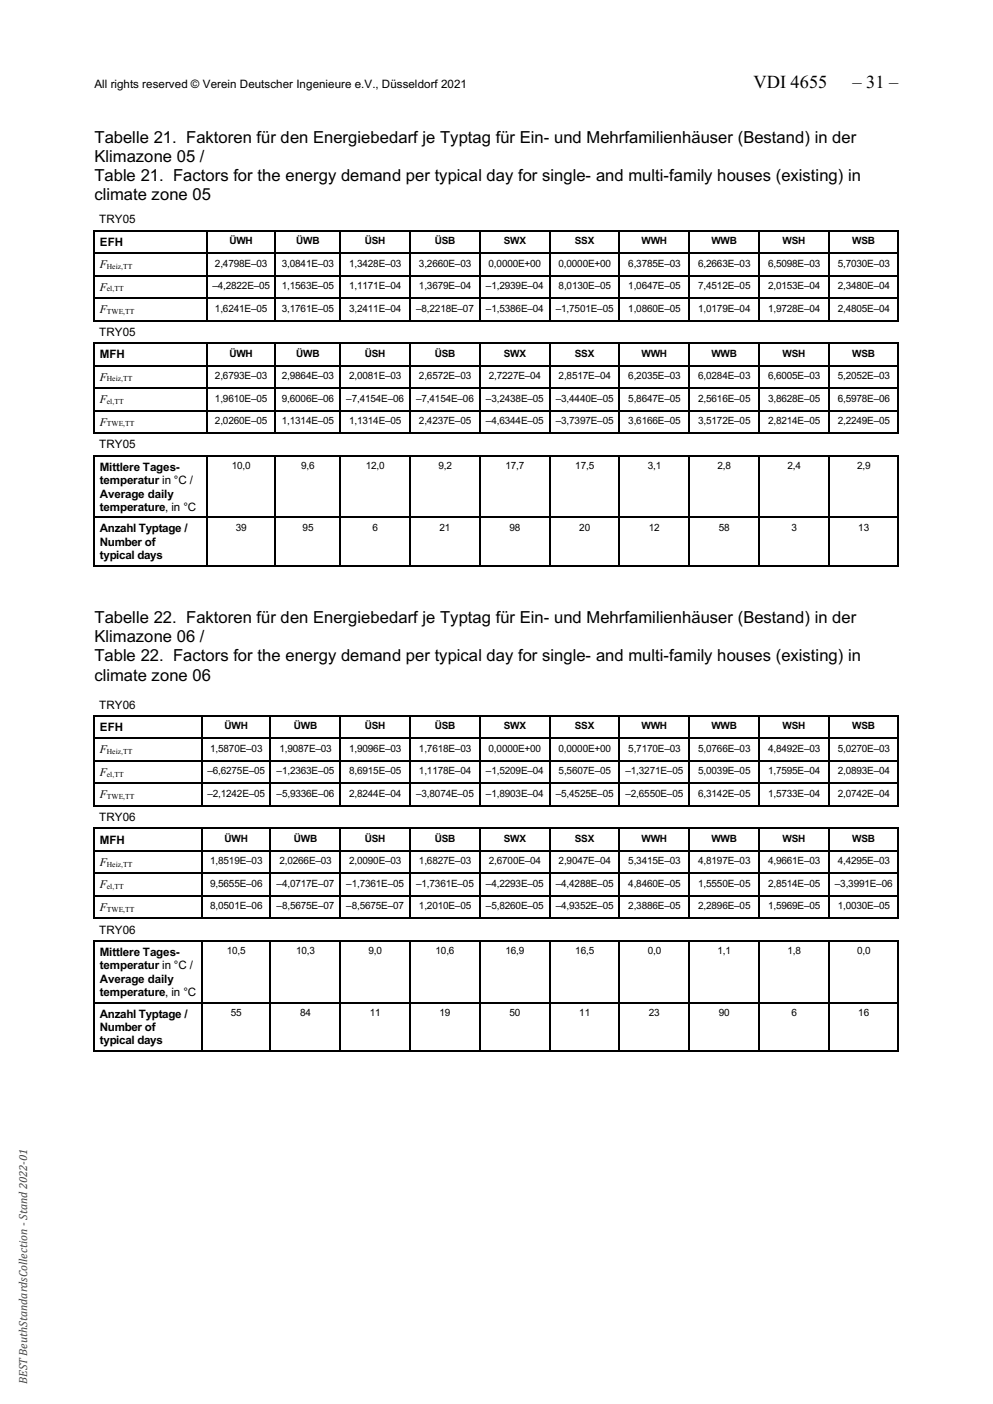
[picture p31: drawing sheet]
<svg xmlns="http://www.w3.org/2000/svg" width="210mm" height="297mm" viewBox="0 0 210 297" stroke-linecap="round" stroke-linejoin="round" font-family="sans-serif">
<defs><g id="words">
<g font-size="3.9">
<text x="159.4" y="18.6">VDI 4655</text>
<text x="180.3" y="18.6">– 31 –</text>
</g>
<g font-size="3.5">
<text x="20" y="34.2">Klimazone 05 /</text>
<text x="20" y="30.2">Tabelle 21. Faktoren für den Energiebedarf je Typtag für Ein- und Mehrfamilienhäuser (Bestand) in der</text>
<text x="20" y="38.3">Table 21. Factors for the energy demand per typical day for single- and multi-family houses (existing) in</text>
<text x="20" y="42.4">climate zone 05</text>
<text x="20" y="131.8">Tabelle 22. Faktoren für den Energiebedarf je Typtag für Ein- und Mehrfamilienhäuser (Bestand) in der</text>
<text x="20" y="135.8">Klimazone 06 /</text>
<text x="20" y="144">climate zone 06</text>
<text x="20" y="139.9">Table 22. Factors for the energy demand per typical day for single- and multi-family houses (existing) in</text>
</g>
<g font-size="2.5">
<text x="20" y="18.6">All rights reserved © Verein Deutscher Ingenieure e.V., Düsseldorf 2021</text>
<text x="21" y="47.2">TRY05</text>
<text x="21.1" y="52">EFH</text>
<text x="21.1" y="56.7">F</text>
<text x="21.1" y="61.5">F</text>
<text x="21" y="71">TRY05</text>
<text x="21.1" y="66.3">F</text>
<text x="21.1" y="75.8">MFH</text>
<text x="21.1" y="80.5">F</text>
<text x="21.1" y="85.3">F</text>
<text x="21" y="94.9">TRY05</text>
<text x="21.1" y="90">F</text>
<text x="21.1" y="99.6">Mittlere Tages-</text>
<text x="21.1" y="102.4">temperatur in °C /</text>
<text x="21.1" y="105.3">Average daily</text>
<text x="21.1" y="108.1">temperature, in °C</text>
<text x="21.1" y="112.6">Anzahl Typtage /</text>
<text x="21.1" y="115.5">Number of</text>
<text x="21.1" y="118.3">typical days</text>
<text x="21" y="149.9">TRY06</text>
<text x="21.1" y="154.6">EFH</text>
<text x="21.1" y="159.4">F</text>
<text x="21.1" y="164.1">F</text>
<text x="21" y="173.7">TRY06</text>
<text x="21.1" y="168.9">F</text>
<text x="21.1" y="178.5">MFH</text>
<text x="21.1" y="183.2">F</text>
<text x="21.1" y="188">F</text>
<text x="21" y="197.5">TRY06</text>
<text x="21.1" y="192.7">F</text>
<text x="21.1" y="202.3">Mittlere Tages-</text>
<text x="21.1" y="205.1">temperatur in °C /</text>
<text x="21.1" y="207.9">Average daily</text>
<text x="21.1" y="210.8">temperature, in °C</text>
<text x="21.1" y="215.3">Anzahl Typtage /</text>
<text x="21.1" y="218.1">Number of</text>
<text x="21.1" y="221">typical days</text>
</g>
<text font-size="2.5" fill="#424242" x="5.8" y="292.8" transform="rotate(-90 5.8 292.8)">BEST BeuthStandardsCollection - Stand 2022-01</text>
<g font-size="2.1">
<text x="48.5" y="51.6">ÜWH</text>
<text x="62.7" y="51.6">ÜWB</text>
<text x="77.2" y="51.6">ÜSH</text>
<text x="91.9" y="51.6">ÜSB</text>
<text x="106.6" y="51.6">SWX</text>
<text x="121.6" y="51.6">SSX</text>
<text x="135.7" y="51.6">WWH</text>
<text x="150.5" y="51.6">WWB</text>
<text x="165.5" y="51.6">WSH</text>
<text x="180.3" y="51.6">WSB</text>
<text x="45.5" y="56.4">2,4798E–03</text>
<text x="59.6" y="56.4">3,0841E–03</text>
<text x="73.8" y="56.4">1,3428E–03</text>
<text x="88.6" y="56.4">3,2660E–03</text>
<text x="103.3" y="56.4">0,0000E+00</text>
<text x="118.1" y="56.4">0,0000E+00</text>
<text x="132.9" y="56.4">6,3785E–03</text>
<text x="147.7" y="56.4">6,2663E–03</text>
<text x="162.4" y="56.4">6,5098E–03</text>
<text x="177.2" y="56.4">5,7030E–03</text>
<text x="44.9" y="61.2">–4,2822E–05</text>
<text x="45.5" y="66">1,6241E–05</text>
<text x="59.6" y="61.2">1,1563E–05</text>
<text x="59.6" y="66">3,1761E–05</text>
<text x="73.8" y="61.2">1,1171E–04</text>
<text x="73.8" y="66">3,2411E–04</text>
<text x="88" y="66">–8,2218E–07</text>
<text x="88.6" y="61.2">1,3679E–04</text>
<text x="102.8" y="61.2">–1,2939E–04</text>
<text x="102.8" y="66">–1,5386E–04</text>
<text x="117.6" y="66">–1,7501E–05</text>
<text x="118.2" y="61.2">8,0130E–05</text>
<text x="132.9" y="61.2">1,0647E–05</text>
<text x="132.9" y="66">1,0860E–05</text>
<text x="147.7" y="61.2">7,4512E–05</text>
<text x="147.7" y="66">1,0179E–04</text>
<text x="162.4" y="61.2">2,0153E–04</text>
<text x="162.4" y="66">1,9728E–04</text>
<text x="177.2" y="61.2">2,3480E–04</text>
<text x="177.2" y="66">2,4805E–04</text>
<text x="48.5" y="75.5">ÜWH</text>
<text x="62.7" y="75.5">ÜWB</text>
<text x="77.2" y="75.5">ÜSH</text>
<text x="91.9" y="75.5">ÜSB</text>
<text x="106.6" y="75.5">SWX</text>
<text x="121.6" y="75.5">SSX</text>
<text x="135.7" y="75.5">WWH</text>
<text x="150.5" y="75.5">WWB</text>
<text x="165.5" y="75.5">WSH</text>
<text x="180.3" y="75.5">WSB</text>
<text x="45.5" y="80.2">2,6793E–03</text>
<text x="59.6" y="80.2">2,9864E–03</text>
<text x="73.8" y="80.2">2,0081E–03</text>
<text x="88.6" y="80.2">2,6572E–03</text>
<text x="103.4" y="80.2">2,7227E–04</text>
<text x="118.2" y="80.2">2,8517E–04</text>
<text x="132.9" y="80.2">6,2035E–03</text>
<text x="147.7" y="80.2">6,0284E–03</text>
<text x="162.4" y="80.2">6,6005E–03</text>
<text x="177.2" y="80.2">5,2052E–03</text>
<text x="45.5" y="85">1,9610E–05</text>
<text x="45.5" y="89.7">2,0260E–05</text>
<text x="59.6" y="85">9,6006E–06</text>
<text x="59.6" y="89.7">1,1314E–05</text>
<text x="73.2" y="85">–7,4154E–06</text>
<text x="73.8" y="89.7">1,1314E–05</text>
<text x="88" y="85">–7,4154E–06</text>
<text x="88.6" y="89.7">2,4237E–05</text>
<text x="102.8" y="85">–3,2438E–05</text>
<text x="102.8" y="89.7">–4,6344E–05</text>
<text x="117.6" y="85">–3,4440E–05</text>
<text x="117.6" y="89.7">–3,7397E–05</text>
<text x="132.9" y="85">5,8647E–05</text>
<text x="132.9" y="89.7">3,6166E–05</text>
<text x="147.7" y="85">2,5616E–05</text>
<text x="147.7" y="89.7">3,5172E–05</text>
<text x="162.4" y="85">3,8628E–05</text>
<text x="162.4" y="89.7">2,8214E–05</text>
<text x="177.2" y="85">6,5978E–06</text>
<text x="177.2" y="89.7">2,2249E–05</text>
<text x="49" y="99.3">10,0</text>
<text x="63.7" y="99.3">9,6</text>
<text x="77.3" y="99.3">12,0</text>
<text x="92.7" y="99.3">9,2</text>
<text x="106.9" y="99.3">17,7</text>
<text x="121.7" y="99.3">17,5</text>
<text x="137" y="99.3">3,1</text>
<text x="151.8" y="99.3">2,8</text>
<text x="166.5" y="99.3">2,4</text>
<text x="181.3" y="99.3">2,9</text>
<text x="49.9" y="112.3">39</text>
<text x="64" y="112.3">95</text>
<text x="78.8" y="112.3">6</text>
<text x="93" y="112.3">21</text>
<text x="107.7" y="112.3">98</text>
<text x="122.5" y="112.3">20</text>
<text x="137.2" y="112.3">12</text>
<text x="152" y="112.3">58</text>
<text x="167.4" y="112.3">3</text>
<text x="181.5" y="112.3">13</text>
<text x="47.5" y="154.3">ÜWH</text>
<text x="62.1" y="154.3">ÜWB</text>
<text x="77.2" y="154.3">ÜSH</text>
<text x="91.9" y="154.3">ÜSB</text>
<text x="106.6" y="154.3">SWX</text>
<text x="121.6" y="154.3">SSX</text>
<text x="135.7" y="154.3">WWH</text>
<text x="150.5" y="154.3">WWB</text>
<text x="165.5" y="154.3">WSH</text>
<text x="180.3" y="154.3">WSB</text>
<text x="44.4" y="159.1">1,5870E–03</text>
<text x="59.1" y="159.1">1,9087E–03</text>
<text x="73.8" y="159.1">1,9096E–03</text>
<text x="88.6" y="159.1">1,7618E–03</text>
<text x="103.3" y="159.1">0,0000E+00</text>
<text x="118.1" y="159.1">0,0000E+00</text>
<text x="132.9" y="159.1">5,7170E–03</text>
<text x="147.7" y="159.1">5,0766E–03</text>
<text x="162.4" y="159.1">4,8492E–03</text>
<text x="177.2" y="159.1">5,0270E–03</text>
<text x="43.9" y="163.8">–6,6275E–05</text>
<text x="58.5" y="163.8">–1,2363E–05</text>
<text x="73.8" y="163.8">8,6915E–05</text>
<text x="88.6" y="163.8">1,1178E–04</text>
<text x="102.8" y="163.8">–1,5209E–04</text>
<text x="118.2" y="163.8">5,5607E–05</text>
<text x="132.3" y="163.8">–1,3271E–05</text>
<text x="147.7" y="163.8">5,0039E–05</text>
<text x="162.4" y="163.8">1,7595E–04</text>
<text x="177.2" y="163.8">2,0893E–04</text>
<text x="43.9" y="168.6">–2,1242E–05</text>
<text x="58.5" y="168.6">–5,9336E–06</text>
<text x="73.8" y="168.6">2,8244E–04</text>
<text x="88" y="168.6">–3,8074E–05</text>
<text x="102.8" y="168.6">–1,8903E–04</text>
<text x="117.6" y="168.6">–5,4525E–05</text>
<text x="132.3" y="168.6">–2,6550E–05</text>
<text x="147.7" y="168.6">6,3142E–05</text>
<text x="162.4" y="168.6">1,5733E–04</text>
<text x="177.2" y="168.6">2,0742E–04</text>
<text x="47.5" y="178.1">ÜWH</text>
<text x="62.1" y="178.1">ÜWB</text>
<text x="77.2" y="178.1">ÜSH</text>
<text x="91.9" y="178.1">ÜSB</text>
<text x="106.6" y="178.1">SWX</text>
<text x="121.6" y="178.1">SSX</text>
<text x="135.7" y="178.1">WWH</text>
<text x="150.5" y="178.1">WWB</text>
<text x="165.5" y="178.1">WSH</text>
<text x="180.3" y="178.1">WSB</text>
<text x="44.4" y="182.9">1,8519E–03</text>
<text x="59.1" y="182.9">2,0266E–03</text>
<text x="73.8" y="182.9">2,0090E–03</text>
<text x="88.6" y="182.9">1,6827E–03</text>
<text x="103.4" y="182.9">2,6700E–04</text>
<text x="118.2" y="182.9">2,9047E–04</text>
<text x="132.9" y="182.9">5,3415E–03</text>
<text x="147.7" y="182.9">4,8197E–03</text>
<text x="162.4" y="182.9">4,9661E–03</text>
<text x="177.2" y="182.9">4,4295E–03</text>
<text x="44.4" y="187.7">9,5655E–06</text>
<text x="58.5" y="187.7">–4,0717E–07</text>
<text x="73.2" y="187.7">–1,7361E–05</text>
<text x="88" y="187.7">–1,7361E–05</text>
<text x="102.8" y="187.7">–4,2293E–05</text>
<text x="117.6" y="187.7">–4,4288E–05</text>
<text x="132.9" y="187.7">4,8460E–05</text>
<text x="147.7" y="187.7">1,5550E–05</text>
<text x="162.4" y="187.7">2,8514E–05</text>
<text x="176.6" y="187.7">–3,3991E–06</text>
<text x="44.4" y="192.4">8,0501E–06</text>
<text x="58.5" y="192.4">–8,5675E–07</text>
<text x="73.2" y="192.4">–8,5675E–07</text>
<text x="88.6" y="192.4">1,2010E–05</text>
<text x="102.8" y="192.4">–5,8260E–05</text>
<text x="117.6" y="192.4">–4,9352E–05</text>
<text x="132.9" y="192.4">2,3886E–05</text>
<text x="147.7" y="192.4">2,2896E–05</text>
<text x="162.4" y="192.4">1,5969E–05</text>
<text x="177.2" y="192.4">1,0030E–05</text>
<text x="48" y="201.9">10,5</text>
<text x="62.6" y="201.9">10,3</text>
<text x="77.9" y="201.9">9,0</text>
<text x="92.1" y="201.9">10,6</text>
<text x="106.9" y="201.9">16,9</text>
<text x="121.7" y="201.9">16,5</text>
<text x="137" y="201.9">0,0</text>
<text x="151.8" y="201.9">1,1</text>
<text x="166.5" y="201.9">1,8</text>
<text x="181.3" y="201.9">0,0</text>
<text x="48.8" y="215">55</text>
<text x="63.5" y="215">84</text>
<text x="78.2" y="215">11</text>
<text x="93" y="215">19</text>
<text x="107.7" y="215">50</text>
<text x="122.5" y="215">11</text>
<text x="137.2" y="215">23</text>
<text x="152" y="215">90</text>
<text x="167.4" y="215">6</text>
<text x="181.5" y="215">16</text>
</g>
<g font-size="1.6">
<text x="22.6" y="56.9">Heiz,TT</text>
<text x="22.6" y="61.6">el,TT</text>
<text x="22.6" y="66.4">TWE,TT</text>
<text x="22.6" y="80.7">Heiz,TT</text>
<text x="22.6" y="85.5">el,TT</text>
<text x="22.6" y="90.2">TWE,TT</text>
<text x="22.6" y="159.6">Heiz,TT</text>
<text x="22.6" y="164.3">el,TT</text>
<text x="22.6" y="169.1">TWE,TT</text>
<text x="22.6" y="183.3">Heiz,TT</text>
<text x="22.6" y="188.1">el,TT</text>
<text x="22.6" y="192.9">TWE,TT</text>
</g>
</g></defs>
<g fill="#000">
<path d="M19.9 48.7h.2v.2h-.2zM19.9 53.4h.2v.3h-.2zM19.9 58.2h.2v.3h-.2zM20.1 48.7h.3v.2h-.3zM43.6 48.7h.2v.2h-.2zM43.6 53.4h.2v.3h-.2zM43.6 58.2h.2v.3h-.2zM43.8 48.7h.3v.2h-.3zM58.1 48.7h.3v.2h-.3zM58.1 53.4h.3v.3h-.3zM58.1 58.2h.3v.3h-.3zM58.4 48.7h.2v.2h-.2z"/>
<path d="M71.8 48.7h.3v.2h-.3zM71.8 53.4h.3v.3h-.3zM71.8 58.2h.3v.3h-.3zM72.1 48.7h.2v.2h-.2zM86.6 48.7h.3v.2h-.3zM86.6 53.4h.3v.3h-.3zM86.6 58.2h.3v.3h-.3zM86.9 48.7h.2v.2h-.2zM101.3 48.7h.3v.2h-.3zM101.3 53.4h.3v.3h-.3zM101.3 58.2h.3v.3h-.3zM101.6 48.7h.3v.2h-.3z"/>
<path d="M116.1 48.7h.3v.2h-.3zM116.1 53.4h.3v.3h-.3zM116.1 58.2h.3v.3h-.3zM116.4 48.7h.2v.2h-.2zM130.9 48.7h.2v.2h-.2zM130.9 53.4h.2v.3h-.2zM130.9 58.2h.2v.3h-.2zM131.1 48.7h.3v.2h-.3zM145.7 48.7h.2v.2h-.2zM145.7 53.4h.2v.3h-.2zM145.7 58.2h.2v.3h-.2zM145.9 48.7h.3v.2h-.3z"/>
<path d="M160.4 48.7h.3v.2h-.3zM160.4 53.4h.3v.3h-.3zM160.4 58.2h.3v.3h-.3zM160.7 48.7h.2v.2h-.2zM175.2 48.7h.2v.2h-.2zM175.2 53.4h.2v.3h-.2zM175.2 58.2h.2v.3h-.2zM175.4 48.7h.3v.2h-.3zM189.9 48.7h.2v.2h-.2zM189.9 53.4h.2v.3h-.2zM189.9 58.2h.2v.3h-.2zM19.9 62.9h.2v.3h-.2z"/>
<path d="M19.9 67.7h.2v.3h-.2zM19.9 72.5h.2v.2h-.2zM19.9 77.3h.2v.2h-.2zM20.1 67.7h.3v.3h-.3zM20.1 72.5h.3v.2h-.3zM43.6 62.9h.2v.3h-.2zM43.6 67.7h.2v.3h-.2zM43.6 72.5h.2v.2h-.2zM43.6 77.3h.2v.2h-.2zM43.8 67.7h.3v.3h-.3zM43.8 72.5h.3v.2h-.3zM58.1 62.9h.3v.3h-.3z"/>
<path d="M58.1 67.7h.3v.3h-.3zM58.1 72.5h.3v.2h-.3zM58.1 77.3h.3v.2h-.3zM58.4 67.7h.2v.3h-.2zM58.4 72.5h.2v.2h-.2zM71.8 62.9h.3v.3h-.3zM71.8 67.7h.3v.3h-.3zM71.8 72.5h.3v.2h-.3zM71.8 77.3h.3v.2h-.3zM72.1 67.7h.2v.3h-.2zM72.1 72.5h.2v.2h-.2zM86.6 62.9h.3v.3h-.3z"/>
<path d="M86.6 67.7h.3v.3h-.3zM86.6 72.5h.3v.2h-.3zM86.6 77.3h.3v.2h-.3zM86.9 67.7h.2v.3h-.2zM86.9 72.5h.2v.2h-.2zM101.3 62.9h.3v.3h-.3zM101.3 67.7h.3v.3h-.3zM101.3 72.5h.3v.2h-.3zM101.3 77.3h.3v.2h-.3zM101.6 67.7h.3v.3h-.3zM101.6 72.5h.3v.2h-.3zM116.1 62.9h.3v.3h-.3z"/>
<path d="M116.1 67.7h.3v.3h-.3zM116.1 72.5h.3v.2h-.3zM116.1 77.3h.3v.2h-.3zM116.4 67.7h.2v.3h-.2zM116.4 72.5h.2v.2h-.2zM130.9 62.9h.2v.3h-.2zM130.9 67.7h.2v.3h-.2zM130.9 72.5h.2v.2h-.2zM130.9 77.3h.2v.2h-.2zM131.1 67.7h.3v.3h-.3zM131.1 72.5h.3v.2h-.3zM145.7 62.9h.2v.3h-.2z"/>
<path d="M145.7 67.7h.2v.3h-.2zM145.7 72.5h.2v.2h-.2zM145.7 77.3h.2v.2h-.2zM145.9 67.7h.3v.3h-.3zM145.9 72.5h.3v.2h-.3zM160.4 62.9h.3v.3h-.3zM160.4 67.7h.3v.3h-.3zM160.4 72.5h.3v.2h-.3zM160.4 77.3h.3v.2h-.3zM160.7 67.7h.2v.3h-.2zM160.7 72.5h.2v.2h-.2zM175.2 62.9h.2v.3h-.2z"/>
<path d="M175.2 67.7h.2v.3h-.2zM175.2 72.5h.2v.2h-.2zM175.2 77.3h.2v.2h-.2zM175.4 67.7h.3v.3h-.3zM175.4 72.5h.3v.2h-.3zM189.9 62.9h.2v.3h-.2zM189.9 67.7h.2v.3h-.2zM189.9 72.5h.2v.2h-.2zM189.9 77.3h.2v.2h-.2zM19.9 82h.2v.3h-.2zM19.9 86.8h.2v.2h-.2zM19.9 91.5h.2v.3h-.2z"/>
<path d="M19.9 96.3h.2v.3h-.2zM20.1 91.5h.3v.3h-.3zM20.1 96.3h.3v.3h-.3zM43.6 82h.2v.3h-.2zM43.6 86.8h.2v.2h-.2zM43.6 91.5h.2v.3h-.2zM43.6 96.3h.2v.3h-.2zM43.8 91.5h.3v.3h-.3zM43.8 96.3h.3v.3h-.3zM58.1 82h.3v.3h-.3zM58.1 86.8h.3v.2h-.3zM58.1 91.5h.3v.3h-.3z"/>
<path d="M58.1 96.3h.3v.3h-.3zM58.4 91.5h.2v.3h-.2zM58.4 96.3h.2v.3h-.2zM71.8 82h.3v.3h-.3zM71.8 86.8h.3v.2h-.3zM71.8 91.5h.3v.3h-.3zM71.8 96.3h.3v.3h-.3zM72.1 91.5h.2v.3h-.2zM72.1 96.3h.2v.3h-.2zM86.6 82h.3v.3h-.3zM86.6 86.8h.3v.2h-.3zM86.6 91.5h.3v.3h-.3z"/>
<path d="M86.6 96.3h.3v.3h-.3zM86.9 91.5h.2v.3h-.2zM86.9 96.3h.2v.3h-.2zM101.3 82h.3v.3h-.3zM101.3 86.8h.3v.2h-.3zM101.3 91.5h.3v.3h-.3zM101.3 96.3h.3v.3h-.3zM101.6 91.5h.3v.3h-.3zM101.6 96.3h.3v.3h-.3zM116.1 82h.3v.3h-.3zM116.1 86.8h.3v.2h-.3zM116.1 91.5h.3v.3h-.3z"/>
<path d="M116.1 96.3h.3v.3h-.3zM116.4 91.5h.2v.3h-.2zM116.4 96.3h.2v.3h-.2zM130.9 82h.2v.3h-.2zM130.9 86.8h.2v.2h-.2zM130.9 91.5h.2v.3h-.2zM130.9 96.3h.2v.3h-.2zM131.1 91.5h.3v.3h-.3zM131.1 96.3h.3v.3h-.3zM145.7 82h.2v.3h-.2zM145.7 86.8h.2v.2h-.2zM145.7 91.5h.2v.3h-.2z"/>
<path d="M145.7 96.3h.2v.3h-.2zM145.9 91.5h.3v.3h-.3zM145.9 96.3h.3v.3h-.3zM160.4 82h.3v.3h-.3zM160.4 86.8h.3v.2h-.3zM160.4 91.5h.3v.3h-.3zM160.4 96.3h.3v.3h-.3zM160.7 91.5h.2v.3h-.2zM160.7 96.3h.2v.3h-.2zM175.2 82h.2v.3h-.2zM175.2 86.8h.2v.2h-.2zM175.2 91.5h.2v.3h-.2z"/>
<path d="M175.2 96.3h.2v.3h-.2zM175.4 91.5h.3v.3h-.3zM175.4 96.3h.3v.3h-.3zM189.9 82h.2v.3h-.2zM189.9 86.8h.2v.2h-.2zM189.9 91.5h.2v.3h-.2zM189.9 96.3h.2v.3h-.2zM19.9 109.3h.2v.3h-.2zM19.9 119.5h.2v.3h-.2zM43.6 109.3h.2v.3h-.2zM43.6 119.5h.2v.3h-.2zM58.1 109.3h.3v.3h-.3z"/>
<path d="M58.1 119.5h.3v.3h-.3zM71.8 109.3h.3v.3h-.3zM71.8 119.5h.3v.3h-.3zM86.6 109.3h.3v.3h-.3zM86.6 119.5h.3v.3h-.3zM101.3 109.3h.3v.3h-.3zM101.3 119.5h.3v.3h-.3zM116.1 109.3h.3v.3h-.3zM116.1 119.5h.3v.3h-.3zM130.9 109.3h.2v.3h-.2zM130.9 119.5h.2v.3h-.2zM145.7 109.3h.2v.3h-.2z"/>
<path d="M145.7 119.5h.2v.3h-.2zM160.4 109.3h.3v.3h-.3zM160.4 119.5h.3v.3h-.3zM175.2 109.3h.2v.3h-.2zM175.2 119.5h.2v.3h-.2zM189.9 109.3h.2v.3h-.2zM189.9 119.5h.2v.3h-.2zM19.9 151.3h.2v.3h-.2zM19.9 156.1h.2v.2h-.2zM20.1 151.3h.3v.3h-.3zM42.5 151.3h.3v.3h-.3zM42.5 156.1h.3v.2h-.3z"/>
<path d="M42.8 151.3h.3v.3h-.3zM57.1 151.3h.2v.3h-.2zM57.1 156.1h.2v.2h-.2zM57.3 151.3h.3v.3h-.3zM71.8 151.3h.3v.3h-.3zM71.8 156.1h.3v.2h-.3zM72.1 151.3h.2v.3h-.2zM86.6 151.3h.3v.3h-.3zM86.6 156.1h.3v.2h-.3zM86.9 151.3h.2v.3h-.2zM101.3 151.3h.3v.3h-.3zM101.3 156.1h.3v.2h-.3z"/>
<path d="M101.6 151.3h.3v.3h-.3zM116.1 151.3h.3v.3h-.3zM116.1 156.1h.3v.2h-.3zM116.4 151.3h.2v.3h-.2zM130.9 151.3h.2v.3h-.2zM130.9 156.1h.2v.2h-.2zM131.1 151.3h.3v.3h-.3zM145.7 151.3h.2v.3h-.2zM145.7 156.1h.2v.2h-.2zM145.9 151.3h.3v.3h-.3zM160.4 151.3h.3v.3h-.3zM160.4 156.1h.3v.2h-.3z"/>
<path d="M160.7 151.3h.2v.3h-.2zM175.2 151.3h.2v.3h-.2zM175.2 156.1h.2v.2h-.2zM175.4 151.3h.3v.3h-.3zM189.9 151.3h.2v.3h-.2zM189.9 156.1h.2v.2h-.2zM19.9 160.9h.2v.2h-.2zM19.9 165.6h.2v.3h-.2zM19.9 170.4h.2v.2h-.2zM19.9 175.1h.2v.3h-.2zM20.1 170.4h.3v.2h-.3zM20.1 175.1h.3v.3h-.3z"/>
<path d="M42.5 160.9h.3v.2h-.3zM42.5 165.6h.3v.3h-.3zM42.5 170.4h.3v.2h-.3zM42.5 175.1h.3v.3h-.3zM42.8 170.4h.3v.2h-.3zM42.8 175.1h.3v.3h-.3zM57.1 160.9h.2v.2h-.2zM57.1 165.6h.2v.3h-.2zM57.1 170.4h.2v.2h-.2zM57.1 175.1h.2v.3h-.2zM57.3 170.4h.3v.2h-.3zM57.3 175.1h.3v.3h-.3z"/>
<path d="M71.8 160.9h.3v.2h-.3zM71.8 165.6h.3v.3h-.3zM71.8 170.4h.3v.2h-.3zM71.8 175.1h.3v.3h-.3zM72.1 170.4h.2v.2h-.2zM72.1 175.1h.2v.3h-.2zM86.6 160.9h.3v.2h-.3zM86.6 165.6h.3v.3h-.3zM86.6 170.4h.3v.2h-.3zM86.6 175.1h.3v.3h-.3zM86.9 170.4h.2v.2h-.2zM86.9 175.1h.2v.3h-.2z"/>
<path d="M101.3 160.9h.3v.2h-.3zM101.3 165.6h.3v.3h-.3zM101.3 170.4h.3v.2h-.3zM101.3 175.1h.3v.3h-.3zM101.6 170.4h.3v.2h-.3zM101.6 175.1h.3v.3h-.3zM116.1 160.9h.3v.2h-.3zM116.1 165.6h.3v.3h-.3zM116.1 170.4h.3v.2h-.3zM116.1 175.1h.3v.3h-.3zM116.4 170.4h.2v.2h-.2zM116.4 175.1h.2v.3h-.2z"/>
<path d="M130.9 160.9h.2v.2h-.2zM130.9 165.6h.2v.3h-.2zM130.9 170.4h.2v.2h-.2zM130.9 175.1h.2v.3h-.2zM131.1 170.4h.3v.2h-.3zM131.1 175.1h.3v.3h-.3zM145.7 160.9h.2v.2h-.2zM145.7 165.6h.2v.3h-.2zM145.7 170.4h.2v.2h-.2zM145.7 175.1h.2v.3h-.2zM145.9 170.4h.3v.2h-.3zM145.9 175.1h.3v.3h-.3z"/>
<path d="M160.4 160.9h.3v.2h-.3zM160.4 165.6h.3v.3h-.3zM160.4 170.4h.3v.2h-.3zM160.4 175.1h.3v.3h-.3zM160.7 170.4h.2v.2h-.2zM160.7 175.1h.2v.3h-.2zM175.2 160.9h.2v.2h-.2zM175.2 165.6h.2v.3h-.2zM175.2 170.4h.2v.2h-.2zM175.2 175.1h.2v.3h-.2zM175.4 170.4h.3v.2h-.3zM175.4 175.1h.3v.3h-.3z"/>
<path d="M189.9 160.9h.2v.2h-.2zM189.9 165.6h.2v.3h-.2zM189.9 170.4h.2v.2h-.2zM189.9 175.1h.2v.3h-.2zM19.9 179.9h.2v.3h-.2zM19.9 184.7h.2v.2h-.2zM19.9 189.4h.2v.3h-.2zM19.9 194.2h.2v.2h-.2zM19.9 199h.2v.2h-.2zM20.1 194.2h.3v.2h-.3zM20.1 199h.3v.2h-.3zM42.5 179.9h.3v.3h-.3z"/>
<path d="M42.5 184.7h.3v.2h-.3zM42.5 189.4h.3v.3h-.3zM42.5 194.2h.3v.2h-.3zM42.5 199h.3v.2h-.3zM42.8 194.2h.3v.2h-.3zM42.8 199h.3v.2h-.3zM57.1 179.9h.2v.3h-.2zM57.1 184.7h.2v.2h-.2zM57.1 189.4h.2v.3h-.2zM57.1 194.2h.2v.2h-.2zM57.1 199h.2v.2h-.2zM57.3 194.2h.3v.2h-.3z"/>
<path d="M57.3 199h.3v.2h-.3zM71.8 179.9h.3v.3h-.3zM71.8 184.7h.3v.2h-.3zM71.8 189.4h.3v.3h-.3zM71.8 194.2h.3v.2h-.3zM71.8 199h.3v.2h-.3zM72.1 194.2h.2v.2h-.2zM72.1 199h.2v.2h-.2zM86.6 179.9h.3v.3h-.3zM86.6 184.7h.3v.2h-.3zM86.6 189.4h.3v.3h-.3zM86.6 194.2h.3v.2h-.3z"/>
<path d="M86.6 199h.3v.2h-.3zM86.9 194.2h.2v.2h-.2zM86.9 199h.2v.2h-.2zM101.3 179.9h.3v.3h-.3zM101.3 184.7h.3v.2h-.3zM101.3 189.4h.3v.3h-.3zM101.3 194.2h.3v.2h-.3zM101.3 199h.3v.2h-.3zM101.6 194.2h.3v.2h-.3zM101.6 199h.3v.2h-.3zM116.1 179.9h.3v.3h-.3zM116.1 184.7h.3v.2h-.3z"/>
<path d="M116.1 189.4h.3v.3h-.3zM116.1 194.2h.3v.2h-.3zM116.1 199h.3v.2h-.3zM116.4 194.2h.2v.2h-.2zM116.4 199h.2v.2h-.2zM130.9 179.9h.2v.3h-.2zM130.9 184.7h.2v.2h-.2zM130.9 189.4h.2v.3h-.2zM130.9 194.2h.2v.2h-.2zM130.9 199h.2v.2h-.2zM131.1 194.2h.3v.2h-.3zM131.1 199h.3v.2h-.3z"/>
<path d="M145.7 179.9h.2v.3h-.2zM145.7 184.7h.2v.2h-.2zM145.7 189.4h.2v.3h-.2zM145.7 194.2h.2v.2h-.2zM145.7 199h.2v.2h-.2zM145.9 194.2h.3v.2h-.3zM145.9 199h.3v.2h-.3zM160.4 179.9h.3v.3h-.3zM160.4 184.7h.3v.2h-.3zM160.4 189.4h.3v.3h-.3zM160.4 194.2h.3v.2h-.3zM160.4 199h.3v.2h-.3z"/>
<path d="M160.7 194.2h.2v.2h-.2zM160.7 199h.2v.2h-.2zM175.2 179.9h.2v.3h-.2zM175.2 184.7h.2v.2h-.2zM175.2 189.4h.2v.3h-.2zM175.2 194.2h.2v.2h-.2zM175.2 199h.2v.2h-.2zM175.4 194.2h.3v.2h-.3zM175.4 199h.3v.2h-.3zM189.9 179.9h.2v.3h-.2zM189.9 184.7h.2v.2h-.2zM189.9 189.4h.2v.3h-.2z"/>
<path d="M189.9 194.2h.2v.2h-.2zM189.9 199h.2v.2h-.2zM19.9 212h.2v.3h-.2zM42.5 212h.3v.3h-.3zM57.1 212h.2v.3h-.2zM71.8 212h.3v.3h-.3zM86.6 212h.3v.3h-.3zM101.3 212h.3v.3h-.3zM116.1 212h.3v.3h-.3zM130.9 212h.2v.3h-.2zM145.7 212h.2v.3h-.2zM160.4 212h.3v.3h-.3z"/>
<path d="M175.2 212h.2v.3h-.2zM189.9 212h.2v.3h-.2zM19.9 222.2h.2v.3h-.2zM42.5 222.2h.3v.3h-.3zM57.1 222.2h.2v.3h-.2zM71.8 222.2h.3v.3h-.3zM86.6 222.2h.3v.3h-.3zM101.3 222.2h.3v.3h-.3zM116.1 222.2h.3v.3h-.3zM130.9 222.2h.2v.3h-.2zM145.7 222.2h.2v.3h-.2zM160.4 222.2h.3v.3h-.3z"/>
<path d="M175.2 222.2h.2v.3h-.2zM189.9 222.2h.2v.3h-.2z"/>
</g>
<g fill="none" stroke="#000" stroke-width=".25">
<path d="M20 48.9v4.5M20 53.7v4.5M20 58.5v4.4M20.1 53.6h23.5M20.1 58.3h23.5M20.4 48.8h23.2M43.7 48.9v4.5M43.7 53.7v4.5M43.7 58.5v4.4M43.8 53.6h14.3M43.8 58.3h14.3M44.1 48.8h14"/>
<path d="M58.3 48.9v4.5M58.3 53.7v4.5M58.3 58.5v4.4M58.4 53.6h13.4M58.4 58.3h13.4M58.6 48.8h13.2M72 48.9v4.5M72 53.7v4.5M72 58.5v4.4M72.1 53.6h14.5M72.1 58.3h14.5M72.3 48.8h14.3"/>
<path d="M86.7 48.9v4.5M86.7 53.7v4.5M86.7 58.5v4.4M86.9 53.6h14.4M86.9 58.3h14.4M87.1 48.8h14.2M101.5 48.9v4.5M101.5 53.7v4.5M101.5 58.5v4.4M101.6 53.6h14.5M101.6 58.3h14.5M101.9 48.8h14.2"/>
<path d="M116.2 48.9v4.5M116.2 53.7v4.5M116.2 58.5v4.4M116.4 53.6h14.5M116.4 58.3h14.5M116.6 48.8h14.3M131 48.9v4.5M131 53.7v4.5M131 58.5v4.4M131.1 53.6h14.6M131.1 58.3h14.6M131.4 48.8h14.3"/>
<path d="M145.8 48.9v4.5M145.8 53.7v4.5M145.8 58.5v4.4M145.9 53.6h14.5M145.9 58.3h14.5M146.2 48.8h14.2M160.5 48.9v4.5M160.5 53.7v4.5M160.5 58.5v4.4M160.7 53.6h14.5M160.7 58.3h14.5M160.9 48.8h14.3"/>
<path d="M175.3 48.9v4.5M175.3 53.7v4.5M175.3 58.5v4.4M175.4 53.6h14.5M175.4 58.3h14.5M175.7 48.8h14.2M190 48.9v4.5M190 53.7v4.5M190 58.5v4.4M20 63.2v4.5M20 72.7v4.6M20 77.5v4.5"/>
<path d="M20.1 63.1h23.5M20.1 77.4h23.5M20.4 67.9h23.2M20.4 72.6h23.2M43.7 63.2v4.5M43.7 72.7v4.6M43.7 77.5v4.5M43.8 63.1h14.3M43.8 77.4h14.3M44.1 67.9h14M44.1 72.6h14M58.3 63.2v4.5"/>
<path d="M58.3 72.7v4.6M58.3 77.5v4.5M58.4 63.1h13.4M58.4 77.4h13.4M58.6 67.9h13.2M58.6 72.6h13.2M72 63.2v4.5M72 72.7v4.6M72 77.5v4.5M72.1 63.1h14.5M72.1 77.4h14.5M72.3 67.9h14.3"/>
<path d="M72.3 72.6h14.3M86.7 63.2v4.5M86.7 72.7v4.6M86.7 77.5v4.5M86.9 63.1h14.4M86.9 77.4h14.4M87.1 67.9h14.2M87.1 72.6h14.2M101.5 63.2v4.5M101.5 72.7v4.6M101.5 77.5v4.5M101.6 63.1h14.5"/>
<path d="M101.6 77.4h14.5M101.9 67.9h14.2M101.9 72.6h14.2M116.2 63.2v4.5M116.2 72.7v4.6M116.2 77.5v4.5M116.4 63.1h14.5M116.4 77.4h14.5M116.6 67.9h14.3M116.6 72.6h14.3M131 63.2v4.5M131 72.7v4.6"/>
<path d="M131 77.5v4.5M131.1 63.1h14.6M131.1 77.4h14.6M131.4 67.9h14.3M131.4 72.6h14.3M145.8 63.2v4.5M145.8 72.7v4.6M145.8 77.5v4.5M145.9 63.1h14.5M145.9 77.4h14.5M146.2 67.9h14.2M146.2 72.6h14.2"/>
<path d="M160.5 63.2v4.5M160.5 72.7v4.6M160.5 77.5v4.5M160.7 63.1h14.5M160.7 77.4h14.5M160.9 67.9h14.3M160.9 72.6h14.3M175.3 63.2v4.5M175.3 72.7v4.6M175.3 77.5v4.5M175.4 63.1h14.5M175.4 77.4h14.5"/>
<path d="M175.7 67.9h14.2M175.7 72.6h14.2M190 63.2v4.5M190 72.7v4.6M190 77.5v4.5M20 82.3v4.5M20 87v4.5M20 96.6v12.7M20.1 82.1h23.5M20.1 86.9h23.5M20.4 91.7h23.2M20.4 96.4h23.2"/>
<path d="M43.7 82.3v4.5M43.7 87v4.5M43.7 96.6v12.7M43.8 82.1h14.3M43.8 86.9h14.3M44.1 91.7h14M44.1 96.4h14M58.3 82.3v4.5M58.3 87v4.5M58.3 96.6v12.7M58.4 82.1h13.4M58.4 86.9h13.4"/>
<path d="M58.6 91.7h13.2M58.6 96.4h13.2M72 82.3v4.5M72 87v4.5M72 96.6v12.7M72.1 82.1h14.5M72.1 86.9h14.5M72.3 91.7h14.3M72.3 96.4h14.3M86.7 82.3v4.5M86.7 87v4.5M86.7 96.6v12.7"/>
<path d="M86.9 82.1h14.4M86.9 86.9h14.4M87.1 91.7h14.2M87.1 96.4h14.2M101.5 82.3v4.5M101.5 87v4.5M101.5 96.6v12.7M101.6 82.1h14.5M101.6 86.9h14.5M101.9 91.7h14.2M101.9 96.4h14.2M116.2 82.3v4.5"/>
<path d="M116.2 87v4.5M116.2 96.6v12.7M116.4 82.1h14.5M116.4 86.9h14.5M116.6 91.7h14.3M116.6 96.4h14.3M131 82.3v4.5M131 87v4.5M131 96.6v12.7M131.1 82.1h14.6M131.1 86.9h14.6M131.4 91.7h14.3"/>
<path d="M131.4 96.4h14.3M145.8 82.3v4.5M145.8 87v4.5M145.8 96.6v12.7M145.9 82.1h14.5M145.9 86.9h14.5M146.2 91.7h14.2M146.2 96.4h14.2M160.5 82.3v4.5M160.5 87v4.5M160.5 96.6v12.7M160.7 82.1h14.5"/>
<path d="M160.7 86.9h14.5M160.9 91.7h14.3M160.9 96.4h14.3M175.3 82.3v4.5M175.3 87v4.5M175.3 96.6v12.7M175.4 82.1h14.5M175.4 86.9h14.5M175.7 91.7h14.2M175.7 96.4h14.2M190 82.3v4.5M190 87v4.5"/>
<path d="M190 96.6v12.7M20 109.6v9.9M20.1 109.5h23.5M20.1 119.7h23.5M43.7 109.6v9.9M43.8 109.5h14.3M43.8 119.7h14.3M58.3 109.6v9.9M58.4 109.5h13.4M58.4 119.7h13.4M72 109.6v9.9M72.1 109.5h14.5"/>
<path d="M72.1 119.7h14.5M86.7 109.6v9.9M86.9 109.5h14.4M86.9 119.7h14.4M101.5 109.6v9.9M101.6 109.5h14.5M101.6 119.7h14.5M116.2 109.6v9.9M116.4 109.5h14.5M116.4 119.7h14.5M131 109.6v9.9M131.1 109.5h14.6"/>
<path d="M131.1 119.7h14.6M145.8 109.6v9.9M145.9 109.5h14.5M145.9 119.7h14.5M160.5 109.6v9.9M160.7 109.5h14.5M160.7 119.7h14.5M175.3 109.6v9.9M175.4 109.5h14.5M175.4 119.7h14.5M190 109.6v9.9M20 151.6v4.5"/>
<path d="M20 156.3v4.6M20.1 156.2h22.4M20.4 151.5h22.1M42.7 151.6v4.5M42.7 156.3v4.6M42.8 156.2h14.3M43.1 151.5h14M57.2 151.6v4.5M57.2 156.3v4.6M57.3 156.2h14.5M57.6 151.5h14.2M72 151.6v4.5"/>
<path d="M72 156.3v4.6M72.1 156.2h14.5M72.3 151.5h14.3M86.7 151.6v4.5M86.7 156.3v4.6M86.9 156.2h14.4M87.1 151.5h14.2M101.5 151.6v4.5M101.5 156.3v4.6M101.6 156.2h14.5M101.9 151.5h14.2M116.2 151.6v4.5"/>
<path d="M116.2 156.3v4.6M116.4 156.2h14.5M116.6 151.5h14.3M131 151.6v4.5M131 156.3v4.6M131.1 156.2h14.6M131.4 151.5h14.3M145.8 151.6v4.5M145.8 156.3v4.6M145.9 156.2h14.5M146.2 151.5h14.2M160.5 151.6v4.5"/>
<path d="M160.5 156.3v4.6M160.7 156.2h14.5M160.9 151.5h14.3M175.3 151.6v4.5M175.3 156.3v4.6M175.4 156.2h14.5M175.7 151.5h14.2M190 151.6v4.5M190 156.3v4.6M20 161.1v4.5M20 165.9v4.5M20 175.4v4.5"/>
<path d="M20.1 161h22.4M20.1 165.7h22.4M20.4 170.5h22.1M20.4 175.3h22.1M42.7 161.1v4.5M42.7 165.9v4.5M42.7 175.4v4.5M42.8 161h14.3M42.8 165.7h14.3M43.1 170.5h14M43.1 175.3h14M57.2 161.1v4.5"/>
<path d="M57.2 165.9v4.5M57.2 175.4v4.5M57.3 161h14.5M57.3 165.7h14.5M57.6 170.5h14.2M57.6 175.3h14.2M72 161.1v4.5M72 165.9v4.5M72 175.4v4.5M72.1 161h14.5M72.1 165.7h14.5M72.3 170.5h14.3"/>
<path d="M72.3 175.3h14.3M86.7 161.1v4.5M86.7 165.9v4.5M86.7 175.4v4.5M86.9 161h14.4M86.9 165.7h14.4M87.1 170.5h14.2M87.1 175.3h14.2M101.5 161.1v4.5M101.5 165.9v4.5M101.5 175.4v4.5M101.6 161h14.5"/>
<path d="M101.6 165.7h14.5M101.9 170.5h14.2M101.9 175.3h14.2M116.2 161.1v4.5M116.2 165.9v4.5M116.2 175.4v4.5M116.4 161h14.5M116.4 165.7h14.5M116.6 170.5h14.3M116.6 175.3h14.3M131 161.1v4.5M131 165.9v4.5"/>
<path d="M131 175.4v4.5M131.1 161h14.6M131.1 165.7h14.6M131.4 170.5h14.3M131.4 175.3h14.3M145.8 161.1v4.5M145.8 165.9v4.5M145.8 175.4v4.5M145.9 161h14.5M145.9 165.7h14.5M146.2 170.5h14.2M146.2 175.3h14.2"/>
<path d="M160.5 161.1v4.5M160.5 165.9v4.5M160.5 175.4v4.5M160.7 161h14.5M160.7 165.7h14.5M160.9 170.5h14.3M160.9 175.3h14.3M175.3 161.1v4.5M175.3 165.9v4.5M175.3 175.4v4.5M175.4 161h14.5M175.4 165.7h14.5"/>
<path d="M175.7 170.5h14.2M175.7 175.3h14.2M190 161.1v4.5M190 165.9v4.5M190 175.4v4.5M20 180.2v4.5M20 184.9v4.5M20 189.7v4.5M20 199.2v12.8M20.1 180h22.4M20.1 184.8h22.4M20.1 189.6h22.4"/>
<path d="M20.4 194.3h22.1M20.4 199.1h22.1M42.7 180.2v4.5M42.7 184.9v4.5M42.7 189.7v4.5M42.7 199.2v12.8M42.8 180h14.3M42.8 184.8h14.3M42.8 189.6h14.3M43.1 194.3h14M43.1 199.1h14M57.2 180.2v4.5"/>
<path d="M57.2 184.9v4.5M57.2 189.7v4.5M57.2 199.2v12.8M57.3 180h14.5M57.3 184.8h14.5M57.3 189.6h14.5M57.6 194.3h14.2M57.6 199.1h14.2M72 180.2v4.5M72 184.9v4.5M72 189.7v4.5M72 199.2v12.8"/>
<path d="M72.1 180h14.5M72.1 184.8h14.5M72.1 189.6h14.5M72.3 194.3h14.3M72.3 199.1h14.3M86.7 180.2v4.5M86.7 184.9v4.5M86.7 189.7v4.5M86.7 199.2v12.8M86.9 180h14.4M86.9 184.8h14.4M86.9 189.6h14.4"/>
<path d="M87.1 194.3h14.2M87.1 199.1h14.2M101.5 180.2v4.5M101.5 184.9v4.5M101.5 189.7v4.5M101.5 199.2v12.8M101.6 180h14.5M101.6 184.8h14.5M101.6 189.6h14.5M101.9 194.3h14.2M101.9 199.1h14.2M116.2 180.2v4.5"/>
<path d="M116.2 184.9v4.5M116.2 189.7v4.5M116.2 199.2v12.8M116.4 180h14.5M116.4 184.8h14.5M116.4 189.6h14.5M116.6 194.3h14.3M116.6 199.1h14.3M131 180.2v4.5M131 184.9v4.5M131 189.7v4.5M131 199.2v12.8"/>
<path d="M131.1 180h14.6M131.1 184.8h14.6M131.1 189.6h14.6M131.4 194.3h14.3M131.4 199.1h14.3M145.8 180.2v4.5M145.8 184.9v4.5M145.8 189.7v4.5M145.8 199.2v12.8M145.9 180h14.5M145.9 184.8h14.5M145.9 189.6h14.5"/>
<path d="M146.2 194.3h14.2M146.2 199.1h14.2M160.5 180.2v4.5M160.5 184.9v4.5M160.5 189.7v4.5M160.5 199.2v12.8M160.7 180h14.5M160.7 184.8h14.5M160.7 189.6h14.5M160.9 194.3h14.3M160.9 199.1h14.3M175.3 180.2v4.5"/>
<path d="M175.3 184.9v4.5M175.3 189.7v4.5M175.3 199.2v12.8M175.4 180h14.5M175.4 184.8h14.5M175.4 189.6h14.5M175.7 194.3h14.2M175.7 199.1h14.2M190 180.2v4.5M190 184.9v4.5M190 189.7v4.5M190 199.2v12.8"/>
<path d="M20 212.3v9.9M20.1 212.1h22.4M42.7 212.3v9.9M42.8 212.1h14.3M57.2 212.3v9.9M57.3 212.1h14.5M72 212.3v9.9M72.1 212.1h14.5M86.7 212.3v9.9M86.9 212.1h14.4M101.5 212.3v9.9M101.6 212.1h14.5"/>
<path d="M116.2 212.3v9.9M116.4 212.1h14.5M131 212.3v9.9M131.1 212.1h14.6M145.8 212.3v9.9M145.9 212.1h14.5M160.5 212.3v9.9M160.7 212.1h14.5M175.3 212.3v9.9M175.4 212.1h14.5M190 212.3v9.9M20.1 222.3h22.4"/>
<path d="M42.8 222.3h14.3M57.3 222.3h14.5M72.1 222.3h14.5M86.9 222.3h14.4M101.6 222.3h14.5M116.4 222.3h14.5M131.1 222.3h14.6M145.9 222.3h14.5M160.7 222.3h14.5M175.4 222.3h14.5"/>
</g>
<use href="#words"/>
</svg>
